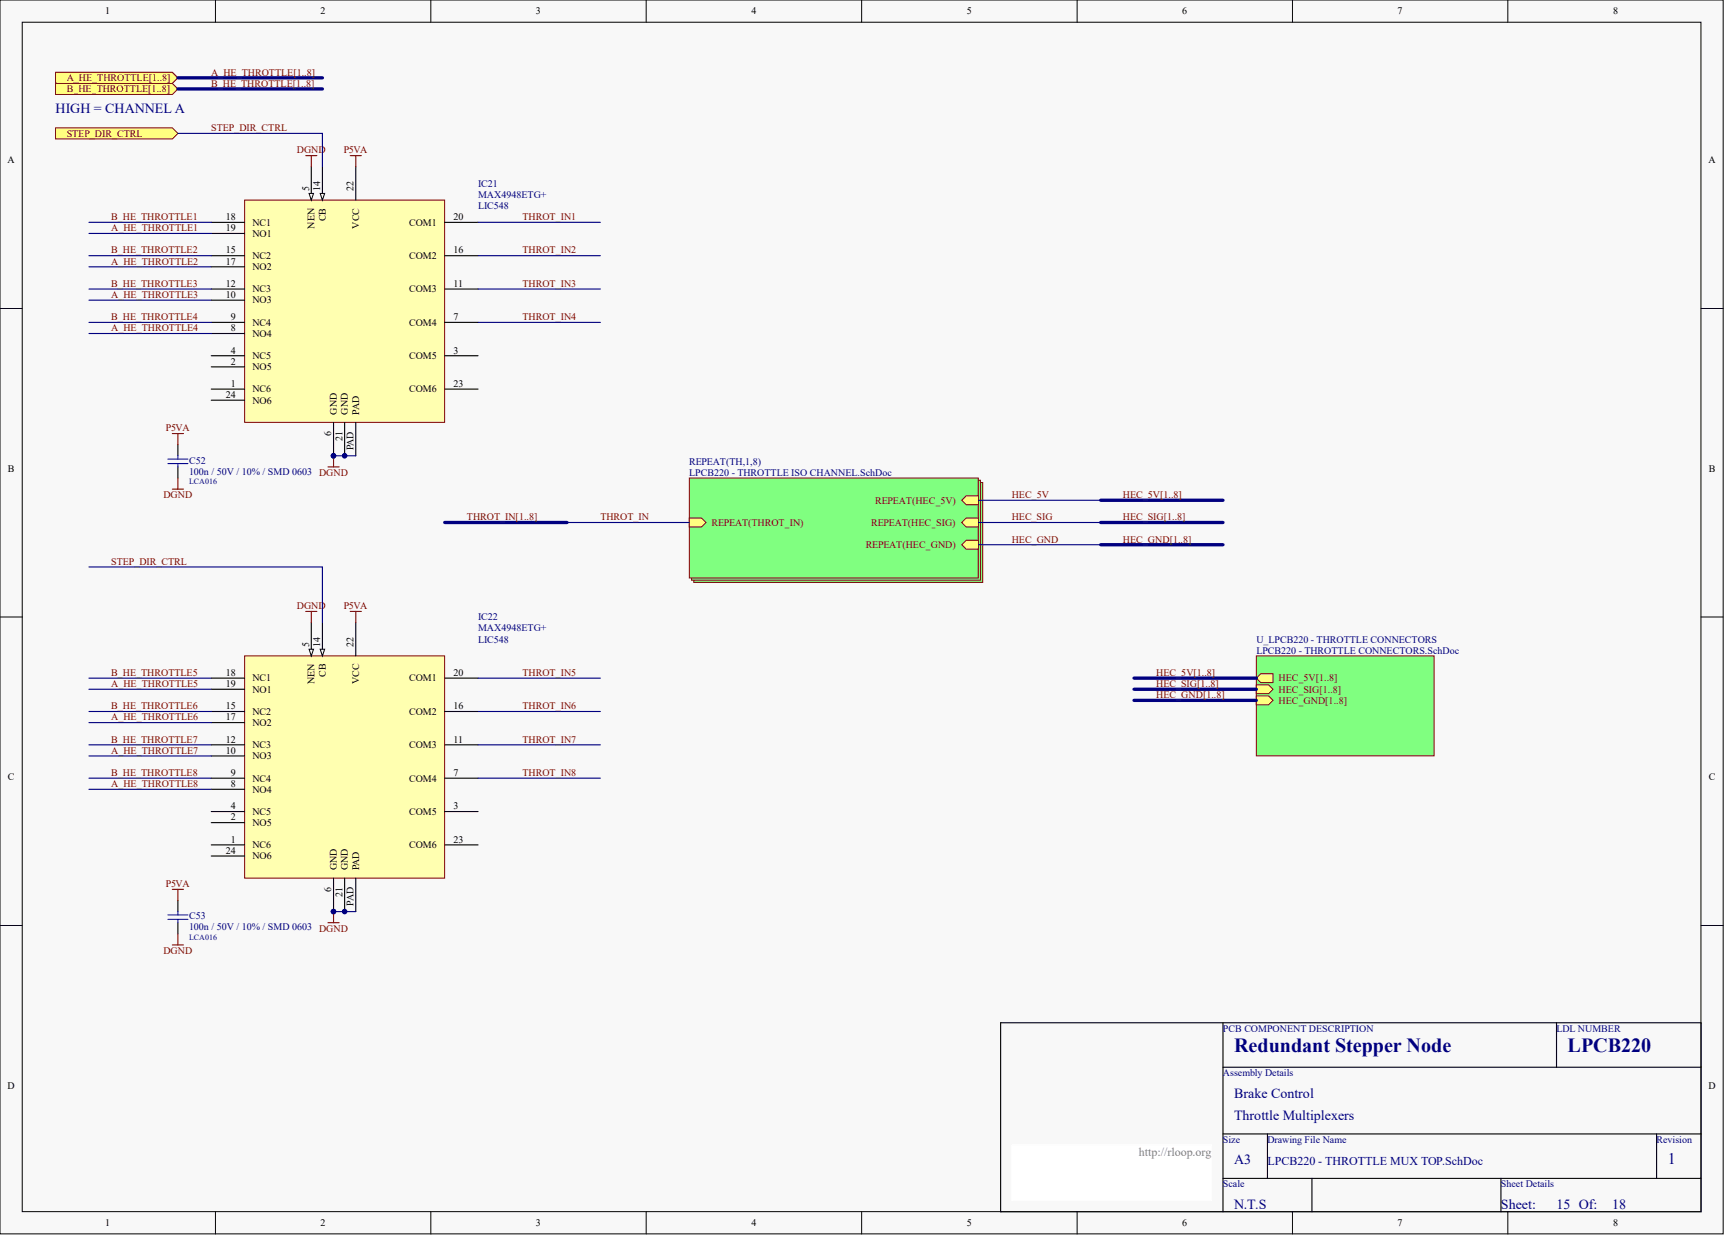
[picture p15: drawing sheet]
<svg xmlns="http://www.w3.org/2000/svg" width="656mm" height="471mm" viewBox="0 0 656 471" stroke-linecap="round" stroke-linejoin="round" font-family="sans-serif">
<defs><g id="words">
<g font-size="7.6" fill="#000080">
<text x="469.2" y="399.8">Redundant Stepper Node</text>
<text x="596" y="399.8">LPCB220</text>
</g>
<text font-size="6.1" fill="#000080" x="634" y="442.4">1</text>
<g font-size="5.3" fill="#000080">
<text x="21.1" y="42.8">HIGH = CHANNEL A</text>
<text x="469.2" y="417.2">Brake Control</text>
<text x="469.2" y="425.7">Throttle Multiplexers</text>
<text x="469.2" y="442.6">A3</text>
<text x="469.2" y="459.5">N.T.S</text>
<text x="570.6" y="459.5">Sheet:</text>
<text x="591.7" y="459.5">15 Of:</text>
<text x="612.9" y="459.5">18</text>
</g>
<text font-size="4.6" fill="#808080" x="432.9" y="439.3">http://rloop.org</text>
<text font-size="4.6" fill="#000080" x="481.8" y="442.7">LPCB220 - THROTTLE MUX TOP.SchDoc</text>
<g font-size="3.8">
<text x="40" y="5.5">1</text>
<text x="121.9" y="5.5">2</text>
<text x="203.8" y="5.5">3</text>
<text x="285.7" y="5.5">4</text>
<text x="367.6" y="5.5">5</text>
<text x="449.5" y="5.5">6</text>
<text x="531.3" y="5.5">7</text>
<text x="613.3" y="5.5">8</text>
<text x="2.8" y="62">A</text>
<text x="649.5" y="62">A</text>
<text x="117.5" y="72.7" transform="rotate(-90 117.5 72.7)">5</text>
<text x="121.7" y="72.7" transform="rotate(-90 121.7 72.7)">14</text>
<text x="134.4" y="72.7" transform="rotate(-90 134.4 72.7)">22</text>
<text x="85.8" y="83.7">18</text>
<text x="172.4" y="83.7">20</text>
<text x="85.8" y="87.9">19</text>
<text x="95.9" y="85.8">NC1</text>
<text x="119.6" y="86.9" transform="rotate(-90 119.6 86.9)">NEN</text>
<text x="123.8" y="84.1" transform="rotate(-90 123.8 84.1)">CB</text>
<text x="136.5" y="86.9" transform="rotate(-90 136.5 86.9)">VCC</text>
<text x="155.5" y="85.8">COM1</text>
<text x="95.9" y="90">NO1</text>
<text x="85.8" y="96.3">15</text>
<text x="85.8" y="100.6">17</text>
<text x="95.9" y="98.5">NC2</text>
<text x="155.5" y="98.5">COM2</text>
<text x="172.4" y="96.3">16</text>
<text x="95.9" y="102.7">NO2</text>
<text x="85.8" y="109">12</text>
<text x="85.8" y="113.2">10</text>
<text x="95.9" y="111.1">NC3</text>
<text x="155.5" y="111.1">COM3</text>
<text x="172.4" y="109">11</text>
<text x="95.9" y="115.4">NO3</text>
<text x="87.7" y="121.7">9</text>
<text x="87.7" y="125.9">8</text>
<text x="95.9" y="123.8">NC4</text>
<text x="155.5" y="123.8">COM4</text>
<text x="172.4" y="121.7">7</text>
<text x="95.9" y="128">NO4</text>
<text x="87.7" y="134.4">4</text>
<text x="95.9" y="136.5">NC5</text>
<text x="155.5" y="136.5">COM5</text>
<text x="172.4" y="134.4">3</text>
<text x="87.7" y="138.6">2</text>
<text x="95.9" y="140.7">NO5</text>
<text x="87.7" y="147.1">1</text>
<text x="95.9" y="149.2">NC6</text>
<text x="155.5" y="149.2">COM6</text>
<text x="172.4" y="147.1">23</text>
<text x="85.8" y="151.3">24</text>
<text x="95.9" y="153.4">NO6</text>
<text x="128.1" y="157.6" transform="rotate(-90 128.1 157.6)">GND</text>
<text x="132.3" y="157.6" transform="rotate(-90 132.3 157.6)">GND</text>
<text x="136.5" y="157.6" transform="rotate(-90 136.5 157.6)">PAD</text>
<text x="126" y="165.9" transform="rotate(-90 126 165.9)">6</text>
<text x="130.2" y="167.8" transform="rotate(-90 130.2 167.8)">21</text>
<text x="134.4" y="171.2" transform="rotate(-90 134.4 171.2)">PAD</text>
<text x="3" y="179.3">B</text>
<text x="649.6" y="179.3">B</text>
<text x="117.5" y="245.9" transform="rotate(-90 117.5 245.9)">5</text>
<text x="121.7" y="245.9" transform="rotate(-90 121.7 245.9)">14</text>
<text x="134.4" y="245.9" transform="rotate(-90 134.4 245.9)">22</text>
<text x="85.8" y="256.9">18</text>
<text x="123.8" y="257.3" transform="rotate(-90 123.8 257.3)">CB</text>
<text x="172.4" y="256.9">20</text>
<text x="85.8" y="261.1">19</text>
<text x="95.9" y="259">NC1</text>
<text x="95.9" y="263.3">NO1</text>
<text x="119.6" y="260.1" transform="rotate(-90 119.6 260.1)">NEN</text>
<text x="136.5" y="260.1" transform="rotate(-90 136.5 260.1)">VCC</text>
<text x="155.5" y="259">COM1</text>
<text x="85.8" y="269.6">15</text>
<text x="172.4" y="269.6">16</text>
<text x="85.8" y="273.8">17</text>
<text x="95.9" y="271.7">NC2</text>
<text x="95.9" y="275.9">NO2</text>
<text x="155.5" y="271.7">COM2</text>
<text x="85.8" y="282.3">12</text>
<text x="85.8" y="286.5">10</text>
<text x="95.9" y="284.4">NC3</text>
<text x="155.5" y="284.4">COM3</text>
<text x="172.4" y="282.3">11</text>
<text x="95.9" y="288.6">NO3</text>
<text x="3" y="296.6">C</text>
<text x="87.7" y="295">9</text>
<text x="87.7" y="299.2">8</text>
<text x="95.9" y="297.1">NC4</text>
<text x="155.5" y="297.1">COM4</text>
<text x="172.4" y="295">7</text>
<text x="649.6" y="296.6">C</text>
<text x="95.9" y="301.3">NO4</text>
<text x="87.7" y="307.6">4</text>
<text x="87.7" y="311.9">2</text>
<text x="95.9" y="309.7">NC5</text>
<text x="155.5" y="309.7">COM5</text>
<text x="172.4" y="307.6">3</text>
<text x="95.9" y="314">NO5</text>
<text x="87.7" y="320.3">1</text>
<text x="95.9" y="322.4">NC6</text>
<text x="155.5" y="322.4">COM6</text>
<text x="172.4" y="320.3">23</text>
<text x="85.8" y="324.5">24</text>
<text x="95.9" y="326.6">NO6</text>
<text x="128.1" y="330.9" transform="rotate(-90 128.1 330.9)">GND</text>
<text x="132.3" y="330.9" transform="rotate(-90 132.3 330.9)">GND</text>
<text x="136.5" y="330.9" transform="rotate(-90 136.5 330.9)">PAD</text>
<text x="126" y="339.1" transform="rotate(-90 126 339.1)">6</text>
<text x="130.2" y="341" transform="rotate(-90 130.2 341)">21</text>
<text x="134.4" y="344.5" transform="rotate(-90 134.4 344.5)">PAD</text>
<text x="2.8" y="413.8">D</text>
<text x="649.5" y="413.8">D</text>
<text x="40" y="466.1">1</text>
<text x="121.9" y="466.1">2</text>
<text x="203.8" y="466.1">3</text>
<text x="285.7" y="466.1">4</text>
<text x="367.6" y="466.1">5</text>
<text x="449.5" y="466.1">6</text>
<text x="531.3" y="466.1">7</text>
<text x="613.3" y="466.1">8</text>
</g>
<g font-size="3.8" fill="#800000">
<text x="80.3" y="28.7">A_HE_THROTTLE[1..8]</text>
<text x="25.4" y="35.1">B_HE_THROTTLE[1..8]</text>
<text x="25.4" y="30.8">A_HE_THROTTLE[1..8]</text>
<text x="80.3" y="33">B_HE_THROTTLE[1..8]</text>
<text x="25.4" y="52">STEP_DIR_CTRL</text>
<text x="80.3" y="49.9">STEP_DIR_CTRL</text>
<text x="112.9" y="58.3">DGND</text>
<text x="130.7" y="58.3">P5VA</text>
<text x="42.3" y="83.7">B_HE_THROTTLE1</text>
<text x="198.7" y="83.7">THROT_IN1</text>
<text x="42.3" y="87.9">A_HE_THROTTLE1</text>
<text x="42.3" y="96.3">B_HE_THROTTLE2</text>
<text x="42.3" y="100.6">A_HE_THROTTLE2</text>
<text x="198.7" y="96.3">THROT_IN2</text>
<text x="42.3" y="109">B_HE_THROTTLE3</text>
<text x="42.3" y="113.2">A_HE_THROTTLE3</text>
<text x="198.7" y="109">THROT_IN3</text>
<text x="42.3" y="121.7">B_HE_THROTTLE4</text>
<text x="42.3" y="125.9">A_HE_THROTTLE4</text>
<text x="198.7" y="121.7">THROT_IN4</text>
<text x="63.1" y="164">P5VA</text>
<text x="62.1" y="189.3">DGND</text>
<text x="332.8" y="191.4">REPEAT(HEC_5V)</text>
<text x="384.6" y="189.3">HEC_5V</text>
<text x="426.9" y="189.3">HEC_5V[1..8]</text>
<text x="177.5" y="197.8">THROT_IN[1..8]</text>
<text x="228.2" y="197.8">THROT_IN</text>
<text x="384.6" y="197.8">HEC_SIG</text>
<text x="426.9" y="197.8">HEC_SIG[1..8]</text>
<text x="270.5" y="199.9">REPEAT(THROT_IN)</text>
<text x="331.2" y="199.9">REPEAT(HEC_SIG)</text>
<text x="329.1" y="208.3">REPEAT(HEC_GND)</text>
<text x="384.6" y="206.2">HEC_GND</text>
<text x="426.9" y="206.2">HEC_GND[1..8]</text>
<text x="42.3" y="214.7">STEP_DIR_CTRL</text>
<text x="112.9" y="231.6">DGND</text>
<text x="130.7" y="231.6">P5VA</text>
<text x="42.3" y="256.9">B_HE_THROTTLE5</text>
<text x="198.7" y="256.9">THROT_IN5</text>
<text x="439.6" y="256.9">HEC_5V[1..8]</text>
<text x="42.3" y="261.1">A_HE_THROTTLE5</text>
<text x="439.6" y="261.1">HEC_SIG[1..8]</text>
<text x="486.1" y="259">HEC_5V[1..8]</text>
<text x="486.1" y="263.3">HEC_SIG[1..8]</text>
<text x="42.3" y="269.6">B_HE_THROTTLE6</text>
<text x="198.7" y="269.6">THROT_IN6</text>
<text x="439.6" y="265.4">HEC_GND[1..8]</text>
<text x="486.1" y="267.5">HEC_GND[1..8]</text>
<text x="42.3" y="273.8">A_HE_THROTTLE6</text>
<text x="42.3" y="282.3">B_HE_THROTTLE7</text>
<text x="42.3" y="286.5">A_HE_THROTTLE7</text>
<text x="198.7" y="282.3">THROT_IN7</text>
<text x="42.3" y="295">B_HE_THROTTLE8</text>
<text x="42.3" y="299.2">A_HE_THROTTLE8</text>
<text x="198.7" y="295">THROT_IN8</text>
<text x="63.1" y="337.2">P5VA</text>
<text x="62.1" y="362.6">DGND</text>
</g>
<g font-size="3.8" fill="#000080">
<text x="181.7" y="71">IC21</text>
<text x="181.7" y="75.2">MAX4948ETG+</text>
<text x="181.7" y="79.4">LIC548</text>
<text x="71.9" y="176.2">C52</text>
<text x="262.1" y="176.6">REPEAT(TH,1,8)</text>
<text x="71.9" y="180.4">100n / 50V / 10% / SMD 0603 DGND</text>
<text x="262.1" y="180.9">LPCB220 - THROTTLE ISO CHANNEL.SchDoc</text>
<text x="181.7" y="235.8">IC22</text>
<text x="181.7" y="244.2">LIC548</text>
<text x="181.7" y="240">MAX4948ETG+</text>
<text x="477.6" y="244.2">U_LPCB220 - THROTTLE CONNECTORS</text>
<text x="477.6" y="248.5">LPCB220 - THROTTLE CONNECTORS.SchDoc</text>
<text x="71.9" y="349.5">C53</text>
<text x="71.9" y="353.7">100n / 50V / 10% / SMD 0603 DGND</text>
<text x="464.9" y="392.1">PCB COMPONENT DESCRIPTION</text>
<text x="591.7" y="392.1">LDL NUMBER</text>
<text x="464.9" y="409">Assembly Details</text>
<text x="464.9" y="434.4">Size</text>
<text x="481.8" y="434.4">Drawing File Name</text>
<text x="629.8" y="434.4">Revision</text>
<text x="464.9" y="451.3">Scale</text>
<text x="570.6" y="451.3">Sheet Details</text>
</g>
<g font-size="3" fill="#000080">
<text x="71.9" y="184">LCA016</text>
<text x="71.9" y="357.2">LCA016</text>
</g>
</g></defs>
<g fill="#f8f8f8" stroke="#000" stroke-width=".38">
<path d="M0 0h655.1v469h-655.1z"/>
<path d="M8.5 8.5h638.1v452.1h-638.1z"/>
</g>
<g fill="none" stroke="#000" stroke-width=".38">
<path d="M81.9 0v8.5M163.8 0v8.5M245.7 0v8.5M327.6 0v8.5M409.5 0v8.5M491.4 0v8.5M573.2 0v8.5M0 117.3h8.5M646.7 117.3h8.4M0 234.5h8.5M646.7 234.5h8.4M0 351.8h8.5"/>
<path d="M646.7 351.8h8.4M81.9 460.6v8.5M163.8 460.6v8.5M245.7 460.6v8.5M327.6 460.6v8.5M409.5 460.6v8.5M491.4 460.6v8.5M573.2 460.6v8.5"/>
</g>
<path d="M380.4 388.8h266.3v71.8h-266.3zM464.9 388.8v71.8M591.7 388.8v16.9M464.9 405.7h181.8M464.9 431h181.8M481.8 431v16.9M629.8 431v16.9M464.9 447.9h181.8M498.7 447.9v12.7M570.6 447.9v12.7" fill="none" stroke="#000" stroke-width=".42"/>
<path d="M384.6 435.2h76.1v21.1h-76.1z" fill="#fff" stroke="#fff" stroke-width=".38"/>
<path d="M93 76.1h76v84.4h-76z" fill="#ffffb0" stroke="#800000" stroke-width=".38"/>
<g fill="none" stroke="#000" stroke-width=".42">
<path d="M118.3 63.4v12.7M80.3 84.5h12.7M80.3 88.7h12.7M80.3 97.2h12.7M80.3 101.4h12.7M80.3 109.9h12.7M80.3 114.1h12.7M80.3 122.5h12.7M80.3 126.8h12.7M80.3 135.2h12.7M80.3 139.4h12.7M80.3 147.9h12.7"/>
<path d="M80.3 152.1h12.7"/>
</g>
<path d="M117.5 73.5h1.7l-.9 2.6z" fill="#f8f8f8" stroke="#000" stroke-width=".38"/>
<path d="M122.6 63.4v12.7" fill="none" stroke="#000" stroke-width=".42"/>
<path d="M121.7 73.5h1.7l-.8 2.6z" fill="#f8f8f8" stroke="#000" stroke-width=".38"/>
<path d="M135.3 63.4v12.7M169.1 84.5h12.6M169.1 97.2h12.6M169.1 109.9h12.6M169.1 122.5h12.6M169.1 135.2h12.6M169.1 147.9h12.6M126.8 160.6v12.7M131 160.6v12.7M135.3 160.6v12.7" fill="none" stroke="#000" stroke-width=".42"/>
<g fill="#000080" stroke="#000080" stroke-width=".38">
<circle cx="131" cy="173.2" r=".82"/>
<circle cx="126.8" cy="173.2" r=".82"/>
</g>
<path d="M93 249.3h76v84.5h-76z" fill="#ffffb0" stroke="#800000" stroke-width=".38"/>
<g fill="none" stroke="#000" stroke-width=".42">
<path d="M118.3 236.6v12.7M80.3 257.8h12.7M80.3 262h12.7M80.3 270.4h12.7M80.3 274.7h12.7M80.3 283.1h12.7M80.3 287.3h12.7M80.3 295.8h12.7M80.3 300h12.7M80.3 308.5h12.7M80.3 312.7h12.7M80.3 321.2h12.7"/>
<path d="M80.3 325.4h12.7"/>
</g>
<path d="M117.5 246.8h1.7l-.9 2.5z" fill="#f8f8f8" stroke="#000" stroke-width=".38"/>
<path d="M122.6 236.6v12.7" fill="none" stroke="#000" stroke-width=".42"/>
<path d="M121.7 246.8h1.7l-.8 2.5z" fill="#f8f8f8" stroke="#000" stroke-width=".38"/>
<path d="M135.3 236.6v12.7M169.1 257.8h12.6M169.1 270.4h12.6M169.1 283.1h12.6M169.1 295.8h12.6M169.1 308.5h12.6M126.8 333.8v12.7M131 333.8v12.7M135.3 333.8v12.7M169.1 321.2h12.6" fill="none" stroke="#000" stroke-width=".42"/>
<g fill="#000080" stroke="#000080" stroke-width=".38">
<circle cx="131" cy="346.5" r=".82"/>
<circle cx="126.8" cy="346.5" r=".82"/>
</g>
<g fill="#ffff80" stroke="#800000" stroke-width=".38">
<path d="M21.1 31.7h44.4l2.1 2.1-2.1 2.1h-44.4z" fill-rule="evenodd"/>
<path d="M21.1 27.5h44.4l2.1 2.1-2.1 2.1h-44.4z" fill-rule="evenodd"/>
</g>
<path d="M67.6 29.6h55M67.6 33.8h55" fill="none" stroke="#000080" stroke-width="1.3"/>
<g fill="none" stroke="#000080" stroke-width=".42">
<path d="M33.8 84.5h46.5M33.8 88.7h46.5M33.8 97.2h46.5M33.8 101.4h46.5M33.8 109.9h46.5M33.8 114.1h46.5M33.8 122.5h46.5M33.8 126.8h46.5M33.8 257.8h46.5M33.8 262h46.5M33.8 270.4h46.5M33.8 274.7h46.5"/>
<path d="M33.8 283.1h46.5M33.8 287.3h46.5M33.8 295.8h46.5M33.8 300h46.5"/>
</g>
<path d="M116.2 59.2h4.3M118.3 59.2v4.2M133.1 59.2h4.3M135.3 59.2v4.2" fill="none" stroke="#800000" stroke-width=".42"/>
<path d="M21.1 48.6h44.4l2.1 2.1-2.1 2.1h-44.4z" fill-rule="evenodd" fill="#ffff80" stroke="#800000" stroke-width=".38"/>
<path d="M67.6 50.7h55v12.7M126.8 173.3h8.5M33.8 215.5h88.8v21.1M126.8 346.5h8.5" fill="none" stroke="#000080" stroke-width=".42"/>
<g fill="none" stroke="#800000" stroke-width=".42">
<path d="M65.5 164.8h4.2M67.6 164.8v4.2M124.7 177.5h4.2M126.8 173.3v4.2M65.5 185.9h4.2M67.6 181.7v4.2M116.2 232.4h4.3M118.3 232.4v4.2M133.1 232.4h4.3M135.3 232.4v4.2M65.5 338.1h4.2M67.6 338.1v4.2"/>
<path d="M65.5 359.2h4.2M67.6 355v4.2M124.7 350.7h4.2M126.8 346.5v4.2"/>
</g>
<g fill="#000080" stroke="#000080" stroke-width=".38">
<circle cx="126.8" cy="173.2" r=".82"/>
<circle cx="126.8" cy="346.5" r=".82"/>
</g>
<path d="M67.6 169v4.3M67.6 177.5v4.2M67.6 342.3v4.2M67.6 350.7v4.3" fill="none" stroke="#000" stroke-width=".42"/>
<path d="M63.8 176.2h7.6M63.8 174.5h7.6M67.6 173.3v1.2M67.6 176.2v1.3M63.8 349.5h7.6M63.8 347.8h7.6M67.6 346.5v1.3M67.6 349.5v1.2" fill="none" stroke="#00f" stroke-width=".42"/>
<g fill="#80ff80" stroke="#800000" stroke-width=".38">
<path d="M263.7 183.4h109.9v38h-109.9z"/>
<path d="M262.9 182.6h109.9v37.9h-109.9z"/>
<path d="M262.1 181.7h109.8v38h-109.8z"/>
</g>
<g fill="#ffff80" stroke="#800000" stroke-width=".38">
<path d="M262.1 196.9h4.6l1.7 1.7-1.7 1.7h-4.6z" fill-rule="evenodd"/>
<path d="M365.6 190.2l1.7-1.7h4.6v3.3h-4.6z" fill-rule="evenodd"/>
<path d="M365.6 207.1l1.7-1.7h4.6v3.4h-4.6z" fill-rule="evenodd"/>
<path d="M365.6 198.6l1.7-1.7h4.6v3.4h-4.6z" fill-rule="evenodd"/>
</g>
<path d="M181.7 84.5h46.5M181.7 97.2h46.5M181.7 109.9h46.5M181.7 122.5h46.5M215.6 198.6h46.5M371.9 198.6h46.5M371.9 190.2h46.5M371.9 207.1h46.5M181.7 257.8h46.5M181.7 270.4h46.5M181.7 283.1h46.5M181.7 295.8h46.5" fill="none" stroke="#000080" stroke-width=".42"/>
<path d="M169.1 198.6h46.5M418.4 198.6h46.5M418.4 190.2h46.5M418.4 207.1h46.5" fill="none" stroke="#000080" stroke-width="1.3"/>
<path d="M477.6 249.3h67.6v38h-67.6z" fill="#80ff80" stroke="#800000" stroke-width=".38"/>
<g fill="#ffff80" stroke="#800000" stroke-width=".38">
<path d="M477.6 257.8l1.7-1.7h4.7v3.4h-4.7z" fill-rule="evenodd"/>
<path d="M477.6 260.3h4.7l1.7 1.7-1.7 1.7h-4.7z" fill-rule="evenodd"/>
<path d="M477.6 264.5h4.7l1.7 1.7-1.7 1.7h-4.7z" fill-rule="evenodd"/>
</g>
<path d="M431.1 257.8h46.5M431.1 262h46.5M431.1 266.2h46.5" fill="none" stroke="#000080" stroke-width="1.3"/>
<use href="#words"/>
</svg>
